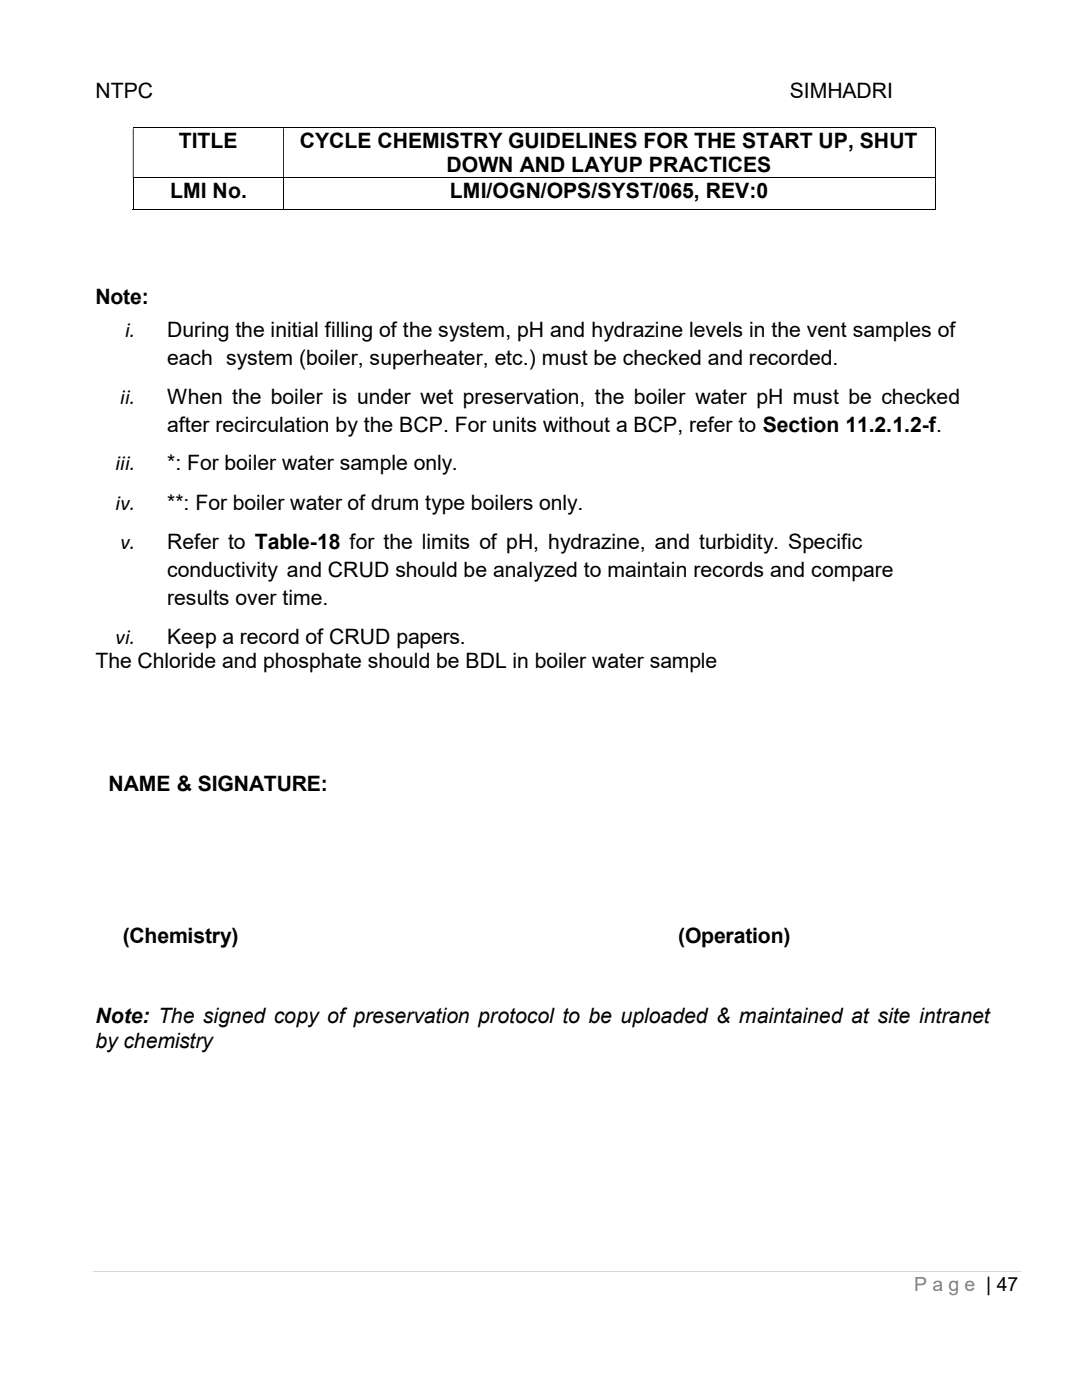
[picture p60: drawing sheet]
<svg xmlns="http://www.w3.org/2000/svg" width="216mm" height="279mm" viewBox="0 0 216 279" stroke-linecap="round" stroke-linejoin="round" font-family="sans-serif">
<defs><g id="words">
<g font-size="4.2">
<text x="19" y="19.6">NTPC</text>
<text x="157.6" y="19.6">SIMHADRI</text>
<text x="35.7" y="29.5">TITLE</text>
<text x="59.8" y="29.5">CYCLE CHEMISTRY GUIDELINES FOR THE START UP, SHUT</text>
<text x="89.1" y="34.4">DOWN AND LAYUP PRACTICES</text>
<text x="34" y="39.5">LMI No.</text>
<text x="89.8" y="39.5">LMI/OGN/OPS/SYST/065, REV:0</text>
<text x="19" y="60.6">Note:</text>
<text x="25" y="67.2">i.</text>
<text x="33.4" y="67.2">During the initial filling of the system, pH and hydrazine levels in the vent samples of</text>
<text x="33.4" y="72.8">each system (boiler, superheater, etc.) must be checked and recorded.</text>
<text x="24" y="80.6">ii.</text>
<text x="33.4" y="80.6">When the boiler is under wet preservation, the boiler water pH must be checked</text>
<text x="33.4" y="86.2">after recirculation by the BCP. For units without a BCP, refer to Section 11.2.1.2-f.</text>
<text x="23" y="93.9">iii.</text>
<text x="33.4" y="93.9">*: For boiler water sample only.</text>
<text x="23.1" y="101.8">iv.</text>
<text x="33.4" y="101.8">**: For boiler water of drum type boilers only.</text>
<text x="24" y="109.6">v.</text>
<text x="33.4" y="109.6">Refer to Table-18 for the limits of pH, hydrazine, and turbidity. Specific</text>
<text x="33.4" y="115.2">conductivity and CRUD should be analyzed to maintain records and compare</text>
<text x="33.4" y="120.8">results over time.</text>
<text x="23.1" y="128.6">vi.</text>
<text x="33.4" y="128.6">Keep a record of CRUD papers.</text>
<text x="19" y="133.4">The Chloride and phosphate should be BDL in boiler water sample</text>
<text x="21.6" y="157.8">NAME &amp; SIGNATURE:</text>
<text x="24.5" y="188.1">(Chemistry)</text>
<text x="135.3" y="188.1">(Operation)</text>
<text x="19" y="204.2">Note: The signed copy of preservation protocol to be uploaded &amp; maintained at site intranet</text>
<text x="19" y="209.1">by chemistry</text>
</g>
<text font-size="3.9" fill="#7f7f7f" x="182.4" y="257.7">P a g e | 47</text>
</g></defs>
<path d="M26.5 25.5h160M26.5 35.5h160M26.6 35.6v6.4M56.6 35.6v6.4M186.6 25.6v9.8M186.6 35.6v6.4M26.5 41.9h30M56.6 41.9h129.9" fill="none" stroke="#000" stroke-width=".2"/>
<path d="M186.5 25.4h.2v.2h-.2zM26.5 25.6h.2v9.8h-.2zM56.5 25.6h.1v9.8h-.1z" fill-rule="evenodd" fill="#000"/>
<path d="M186.5 35.4h.2v.2h-.2zM186.5 41.8h.2v.2h-.2z" fill="#000"/>
<path d="M18.5 253.7h185.2" fill="none" stroke="#d9d9d9" stroke-width=".2"/>
<use href="#words"/>
</svg>
